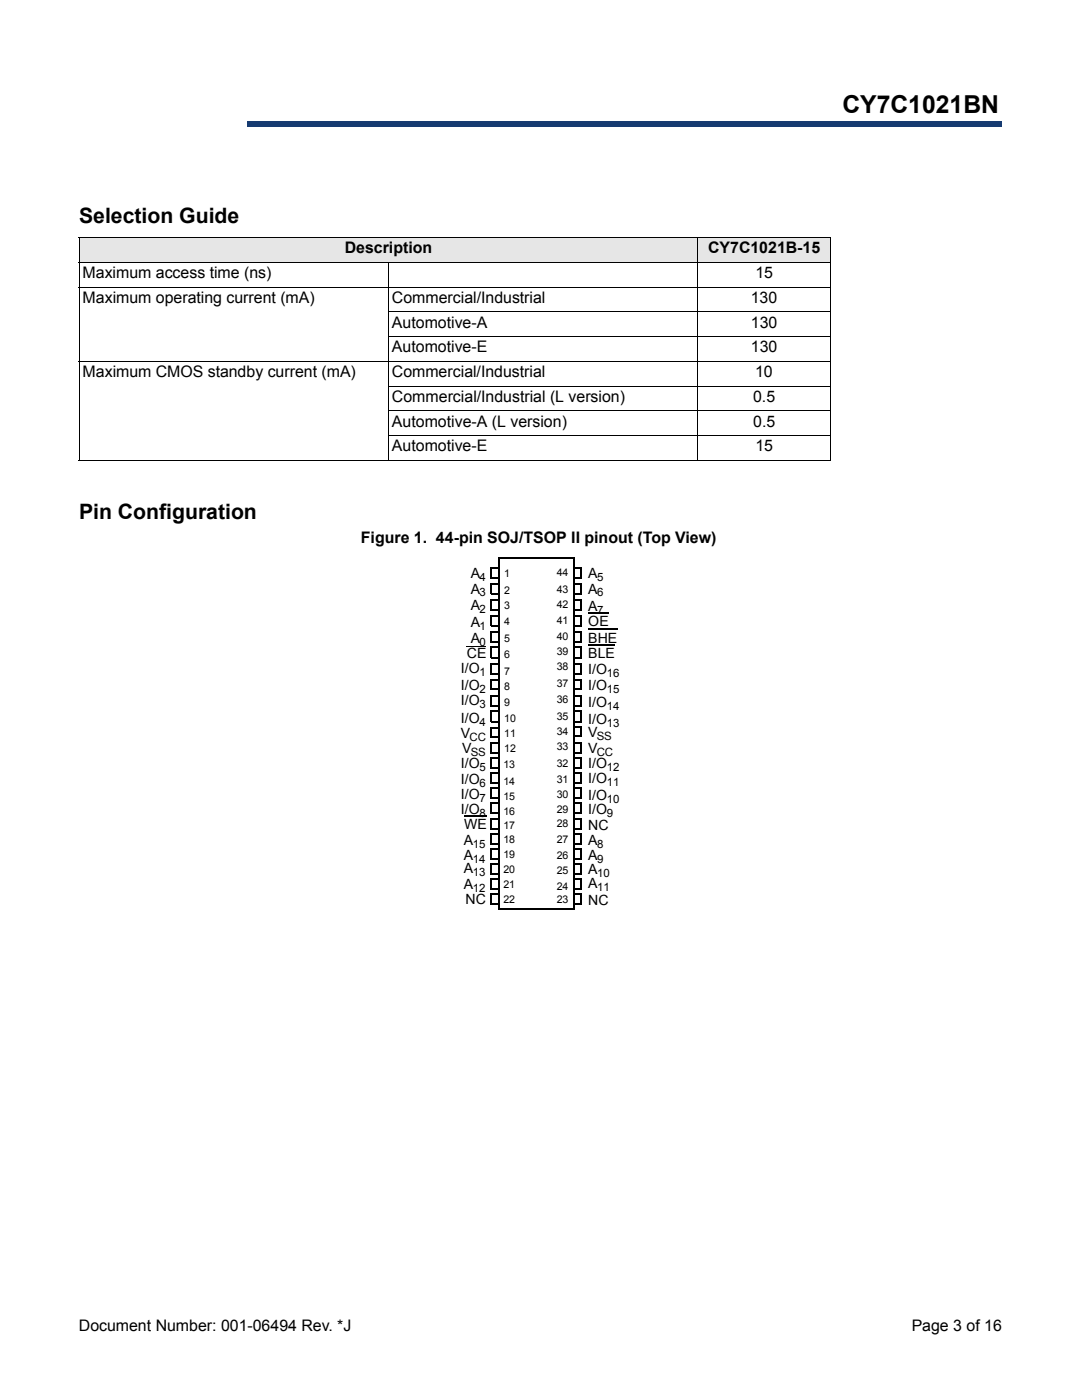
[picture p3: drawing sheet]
<svg xmlns="http://www.w3.org/2000/svg" width="216mm" height="279mm" viewBox="0 0 216 279" stroke-linecap="round" stroke-linejoin="round" font-family="sans-serif">
<defs><g id="words">
<text font-size="4.9" x="168.1" y="22.5">CY7C1021BN</text>
<g font-size="4.2">
<text x="15.8" y="44.6">Selection Guide</text>
<text x="15.8" y="103.5">Pin Configuration</text>
</g>
<g font-size="3.2">
<text x="68.8" y="50.6">Description</text>
<text x="141.3" y="50.6">CY7C1021B-15</text>
<text x="16.5" y="55.5">Maximum access time (ns)</text>
<text x="150.7" y="55.5">15</text>
<text x="16.5" y="60.5">Maximum operating current (mA)</text>
<text x="78.2" y="60.5">Commercial/Industrial</text>
<text x="78.2" y="65.4">Automotive-A</text>
<text x="149.8" y="60.5">130</text>
<text x="149.8" y="65.4">130</text>
<text x="78.2" y="70.3">Automotive-E</text>
<text x="149.8" y="70.3">130</text>
<text x="16.5" y="75.3">Maximum CMOS standby current (mA)</text>
<text x="78.2" y="75.3">Commercial/Industrial</text>
<text x="150.7" y="75.3">10</text>
<text x="78.2" y="80.2">Commercial/Industrial (L version)</text>
<text x="150.3" y="80.2">0.5</text>
<text x="78.2" y="85.2">Automotive-A (L version)</text>
<text x="150.3" y="85.2">0.5</text>
<text x="78.2" y="90.1">Automotive-E</text>
<text x="150.7" y="90.1">15</text>
<text x="72" y="108.4">Figure 1. 44-pin SOJ/TSOP II pinout (Top View)</text>
<text x="15.7" y="265.6">Document Number: 001-06494 Rev. *J</text>
<text x="181.9" y="265.6">Page 3 of 16</text>
</g>
<g font-size="2.8">
<text x="93.9" y="115.4">A</text>
<text x="93.9" y="118.4">A</text>
<text x="117.4" y="115.4">A</text>
<text x="117.4" y="118.4">A</text>
<text x="93.9" y="121.8">A</text>
<text x="93.9" y="125.1">A</text>
<text x="117.4" y="125">OE</text>
<text x="117.4" y="122">A</text>
<text x="93.2" y="131.4">CE</text>
<text x="93.9" y="128.4">A</text>
<text x="117.4" y="128.3">BHE</text>
<text x="117.4" y="131.3">BLE</text>
<text x="92" y="134.4">I/O</text>
<text x="92" y="137.8">I/O</text>
<text x="117.4" y="134.5">I/O</text>
<text x="117.4" y="137.8">I/O</text>
<text x="92" y="140.7">I/O</text>
<text x="117.4" y="141.1">I/O</text>
<text x="92" y="147.2">V</text>
<text x="92" y="144.3">I/O</text>
<text x="117.4" y="147.1">V</text>
<text x="117.4" y="144.4">I/O</text>
<text x="92" y="153.2">I/O</text>
<text x="92.2" y="150.2">V</text>
<text x="117.4" y="150.4">V</text>
<text x="117.4" y="153.2">I/O</text>
<text x="92" y="159.4">I/O</text>
<text x="92" y="156.4">I/O</text>
<text x="117.4" y="156.3">I/O</text>
<text x="117.4" y="159.6">I/O</text>
<text x="92" y="162.5">I/O</text>
<text x="92.6" y="165.4">WE</text>
<text x="117.4" y="165.7">NC</text>
<text x="117.4" y="162.4">I/O</text>
<text x="92.6" y="168.7">A</text>
<text x="92.6" y="171.6">A</text>
<text x="117.4" y="168.6">A</text>
<text x="117.4" y="171.6">A</text>
<text x="92.6" y="174.2">A</text>
<text x="92.6" y="177.4">A</text>
<text x="117.4" y="174.4">A</text>
<text x="117.4" y="177.3">A</text>
<text x="92.9" y="180.4">NC</text>
<text x="117.4" y="180.6">NC</text>
</g>
<g font-size="2.3">
<text x="95.7" y="116">4</text>
<text x="95.7" y="119">3</text>
<text x="119.2" y="116">5</text>
<text x="119.2" y="119">6</text>
<text x="95.7" y="122.4">2</text>
<text x="95.7" y="125.6">1</text>
<text x="119.2" y="122.6">7</text>
<text x="95.7" y="128.9">0</text>
<text x="95.7" y="135">1</text>
<text x="121.1" y="135">16</text>
<text x="95.7" y="141.3">3</text>
<text x="95.7" y="138.3">2</text>
<text x="121.1" y="138.3">15</text>
<text x="121.1" y="141.6">14</text>
<text x="93.7" y="147.8">CC</text>
<text x="95.7" y="144.9">4</text>
<text x="119.1" y="147.7">SS</text>
<text x="121.1" y="145">13</text>
<text x="93.9" y="150.8">SS</text>
<text x="95.7" y="153.8">5</text>
<text x="119.1" y="151">CC</text>
<text x="121.1" y="153.8">12</text>
<text x="95.7" y="160">7</text>
<text x="95.7" y="157">6</text>
<text x="121.1" y="156.9">11</text>
<text x="121.1" y="160.2">10</text>
<text x="95.7" y="163.1">8</text>
<text x="121.1" y="163">9</text>
<text x="94.3" y="169.2">15</text>
<text x="94.3" y="172.2">14</text>
<text x="119.2" y="169.2">8</text>
<text x="119.2" y="172.2">9</text>
<text x="94.3" y="174.8">13</text>
<text x="94.3" y="178">12</text>
<text x="119.2" y="175">10</text>
<text x="119.2" y="177.9">11</text>
</g>
<g font-size="2.1">
<text x="100.6" y="115.1">1</text>
<text x="100.6" y="118.5">2</text>
<text x="111.1" y="115">44</text>
<text x="111.1" y="118.3">43</text>
<text x="100.6" y="121.6">3</text>
<text x="100.6" y="124.8">4</text>
<text x="111.1" y="124.6">41</text>
<text x="111.1" y="121.4">42</text>
<text x="100.6" y="128.1">5</text>
<text x="100.6" y="131.2">6</text>
<text x="111.1" y="127.7">40</text>
<text x="111.1" y="130.6">39</text>
<text x="100.6" y="134.6">7</text>
<text x="100.6" y="137.8">8</text>
<text x="111.1" y="137.2">37</text>
<text x="111.1" y="133.8">38</text>
<text x="100.6" y="140.9">9</text>
<text x="111.1" y="140.4">36</text>
<text x="111.1" y="143.6">35</text>
<text x="100.6" y="144">10</text>
<text x="100.6" y="147.2">11</text>
<text x="111.1" y="146.6">34</text>
<text x="111.1" y="149.8">33</text>
<text x="100.4" y="153.3">13</text>
<text x="100.6" y="150.1">12</text>
<text x="111.1" y="153.2">32</text>
<text x="100.4" y="156.7">14</text>
<text x="100.4" y="159.7">15</text>
<text x="111.1" y="156.3">31</text>
<text x="111.1" y="159.3">30</text>
<text x="100.4" y="162.6">16</text>
<text x="100.4" y="165.4">17</text>
<text x="111.1" y="162.3">29</text>
<text x="111.1" y="165.1">28</text>
<text x="100.4" y="168.2">18</text>
<text x="100.4" y="171.3">19</text>
<text x="111.1" y="168.2">27</text>
<text x="111.1" y="171.4">26</text>
<text x="100.4" y="174.2">20</text>
<text x="100.4" y="177.2">21</text>
<text x="111.1" y="174.4">25</text>
<text x="111.1" y="177.6">24</text>
<text x="100.4" y="180.3">22</text>
<text x="111.1" y="180.3">23</text>
</g>
</g></defs>
<path d="M49.3 24.3h150.5v1h-150.5z" fill="#163b71"/>
<path d="M49.3 24.3h150.6" fill="none" stroke="#163b71" stroke-width=".2"/>
<path d="M199.7 24.3h.2v1h-.2z" fill="#163b71"/>
<path d="M49.3 25.3h150.5" fill="none" stroke="#163b71" stroke-width=".2"/>
<path d="M49.3 24.3h.1v1h-.1z" fill="#163b71"/>
<g fill="#e6e6e6">
<path d="M15.8 47.4h123.5v4.9h-123.5z"/>
<path d="M139.3 47.4h26.4v4.9h-26.4z"/>
</g>
<g fill="none" stroke="#000" stroke-width=".2">
<path d="M15.7 47.4h150.1M15.7 52.3h150.1M15.7 57.3h150.1M15.8 47.5v44.3M77.5 52.3v39.6M139.3 47.3v44.6M165.7 47.5v44.3M15.7 72.1h150.1M77.4 62.2h88.4M77.4 67.2h88.4M77.4 77h88.4M15.7 91.9h61.7"/>
<path d="M77.4 82h88.4M77.4 86.9h88.4M77.6 91.9h61.6M139.3 91.9h26.5M93.2 129.1h3.8"/>
</g>
<g fill="#000">
<path d="M97.9 119.6h1.8v.2h-1.8zM97.9 116.4h1.8v.2h-1.8zM97.9 113.2h1.8v.3h-1.8zM98 118.3h1.7v.3h-1.7zM98 115.2h1.7v.2h-1.7zM99.4 111.3h.2v.3h-.2zM114.4 119.6h1.7v.2h-1.7zM114.4 116.4h1.7v.2h-1.7zM114.4 118.3h1.6v.3h-1.6zM114.4 113.2h1.7v.3h-1.7zM114.4 115.2h1.6v.2h-1.6zM97.9 138.7h1.8v.3h-1.8z"/>
<path d="M97.9 135.5h1.8v.3h-1.8zM97.9 132.4h1.8v.2h-1.8zM97.9 129.1h1.8v.2h-1.8zM97.9 125.9h1.8v.3h-1.8zM97.9 122.7h1.8v.3h-1.8zM98 137.5h1.7v.2h-1.7zM98 134.3h1.7v.3h-1.7zM98 131.1h1.7v.3h-1.7zM98 128h1.7v.2h-1.7zM98 124.8h1.7v.2h-1.7zM98 121.6h1.7v.3h-1.7zM114.4 138.7h1.7v.3h-1.7z"/>
<path d="M114.4 135.5h1.7v.3h-1.7zM114.4 137.5h1.6v.2h-1.6zM114.4 132.4h1.7v.2h-1.7zM114.4 134.3h1.6v.3h-1.6zM114.4 129.1h1.7v.2h-1.7zM114.4 131.1h1.6v.3h-1.6zM114.4 125.9h1.7v.3h-1.7zM114.4 128h1.6v.2h-1.6zM114.4 122.7h1.7v.3h-1.7zM114.4 124.8h1.6v.2h-1.6zM114.4 121.6h1.6v.3h-1.6zM97.9 148.1h1.8v.3h-1.8z"/>
<path d="M97.9 154.2h1.8v.3h-1.8zM97.9 145.1h1.8v.2h-1.8zM97.9 141.9h1.8v.2h-1.8zM97.9 151.2h1.8v.2h-1.8zM97.9 157.2h1.8v.2h-1.8zM98 150.1h1.7v.2h-1.7zM98 156.2h1.7v.2h-1.7zM98 147h1.7v.3h-1.7zM98 143.9h1.7v.2h-1.7zM98 140.8h1.7v.2h-1.7zM98 153.2h1.7v.3h-1.7zM98 159.1h1.7v.3h-1.7z"/>
<path d="M114.4 141.9h1.7v.2h-1.7zM114.4 143.9h1.6v.2h-1.6zM114.4 144.9h1.7v.3h-1.7zM114.4 146.9h1.6v.2h-1.6zM114.4 140.8h1.6v.2h-1.6zM114.4 148.1h1.7v.3h-1.7zM114.4 150.1h1.6v.2h-1.6zM114.4 151.2h1.7v.2h-1.7zM114.4 153.2h1.6v.3h-1.6zM114.4 154.2h1.7v.3h-1.7zM114.4 156.2h1.6v.2h-1.6zM114.4 157.2h1.7v.2h-1.7z"/>
<path d="M114.4 159.1h1.6v.3h-1.6zM97.9 160.1h1.8v.3h-1.8zM97.9 163.3h1.8v.2h-1.8zM97.9 166.3h1.8v.3h-1.8zM97.9 172.3h1.8v.2h-1.8zM97.9 178.3h1.8v.2h-1.8zM97.9 169.3h1.8v.2h-1.8zM97.9 175.3h1.8v.3h-1.8zM98 162.2h1.7v.2h-1.7zM98 165.3h1.7v.3h-1.7zM98 168.3h1.7v.2h-1.7zM98 174.3h1.7v.2h-1.7z"/>
<path d="M98 171.3h1.7v.3h-1.7zM98 177.2h1.7v.3h-1.7zM114.4 160.1h1.7v.3h-1.7zM114.4 162.2h1.6v.2h-1.6zM114.4 163.3h1.7v.2h-1.7zM114.4 165.3h1.6v.3h-1.6zM114.4 166.3h1.7v.3h-1.7zM114.4 168.3h1.6v.2h-1.6zM114.4 169.3h1.7v.2h-1.7zM114.4 171.3h1.6v.3h-1.6zM114.4 172.3h1.7v.2h-1.7zM114.4 174.3h1.6v.2h-1.6z"/>
<path d="M114.4 175.3h1.7v.3h-1.7zM114.4 177.2h1.6v.3h-1.6zM114.4 178.3h1.7v.2h-1.7zM98 180.3h1.7v.3h-1.7zM114.4 180.3h1.6v.3h-1.6z"/>
</g>
<g fill="none" stroke="#000" stroke-width=".25">
<path d="M98 113.4v2M98 116.5v2.1M98 119.7v2.2M116 113.4v2M116 116.5v2.1M116 119.7v2.2M98 122.9v2.1M98 126.1v2.1M98 129.2v2.2M98 132.5v2.1M98 135.6v2.1M98 138.9v2.1"/>
<path d="M116 122.9v2.1M116 126.1v2.1M116 129.2v2.2M116 132.5v2.1M116 135.6v2.1M116 138.9v2.1M98 142v2.1M98 145.2v2.1M98 148.3v2M98 151.3v2.2M98 154.3v2.1M98 157.3v2.1"/>
<path d="M116 142v2.1M116 145v2.1M116 148.3v2M116 151.3v2.2M116 154.3v2.1M116 157.3v2.1M98 160.3v2.1M98 163.4v2.2M98 166.5v2M98 169.4v2.2M98 172.4v2.1M98 175.4v2.1"/>
<path d="M98 178.4v2.2M116 160.3v2.1M116 163.4v2.2M116 166.5v2M116 169.4v2.2M116 172.4v2.1M116 175.4v2.1M116 178.4v2.2"/>
</g>
<path d="M117.4 122.3h4.1M117.4 125.6h5.8M117.4 128.6h5.3M92.6 162.8h4.6" fill="none" stroke="#000" stroke-width=".21"/>
<path d="M99.6 111.4h15M99.6 111.3v70.1M114.5 111.3v70.2M99.4 181.4h15.1" fill="none" stroke="#000" stroke-width=".34"/>
<use href="#words"/>
</svg>
